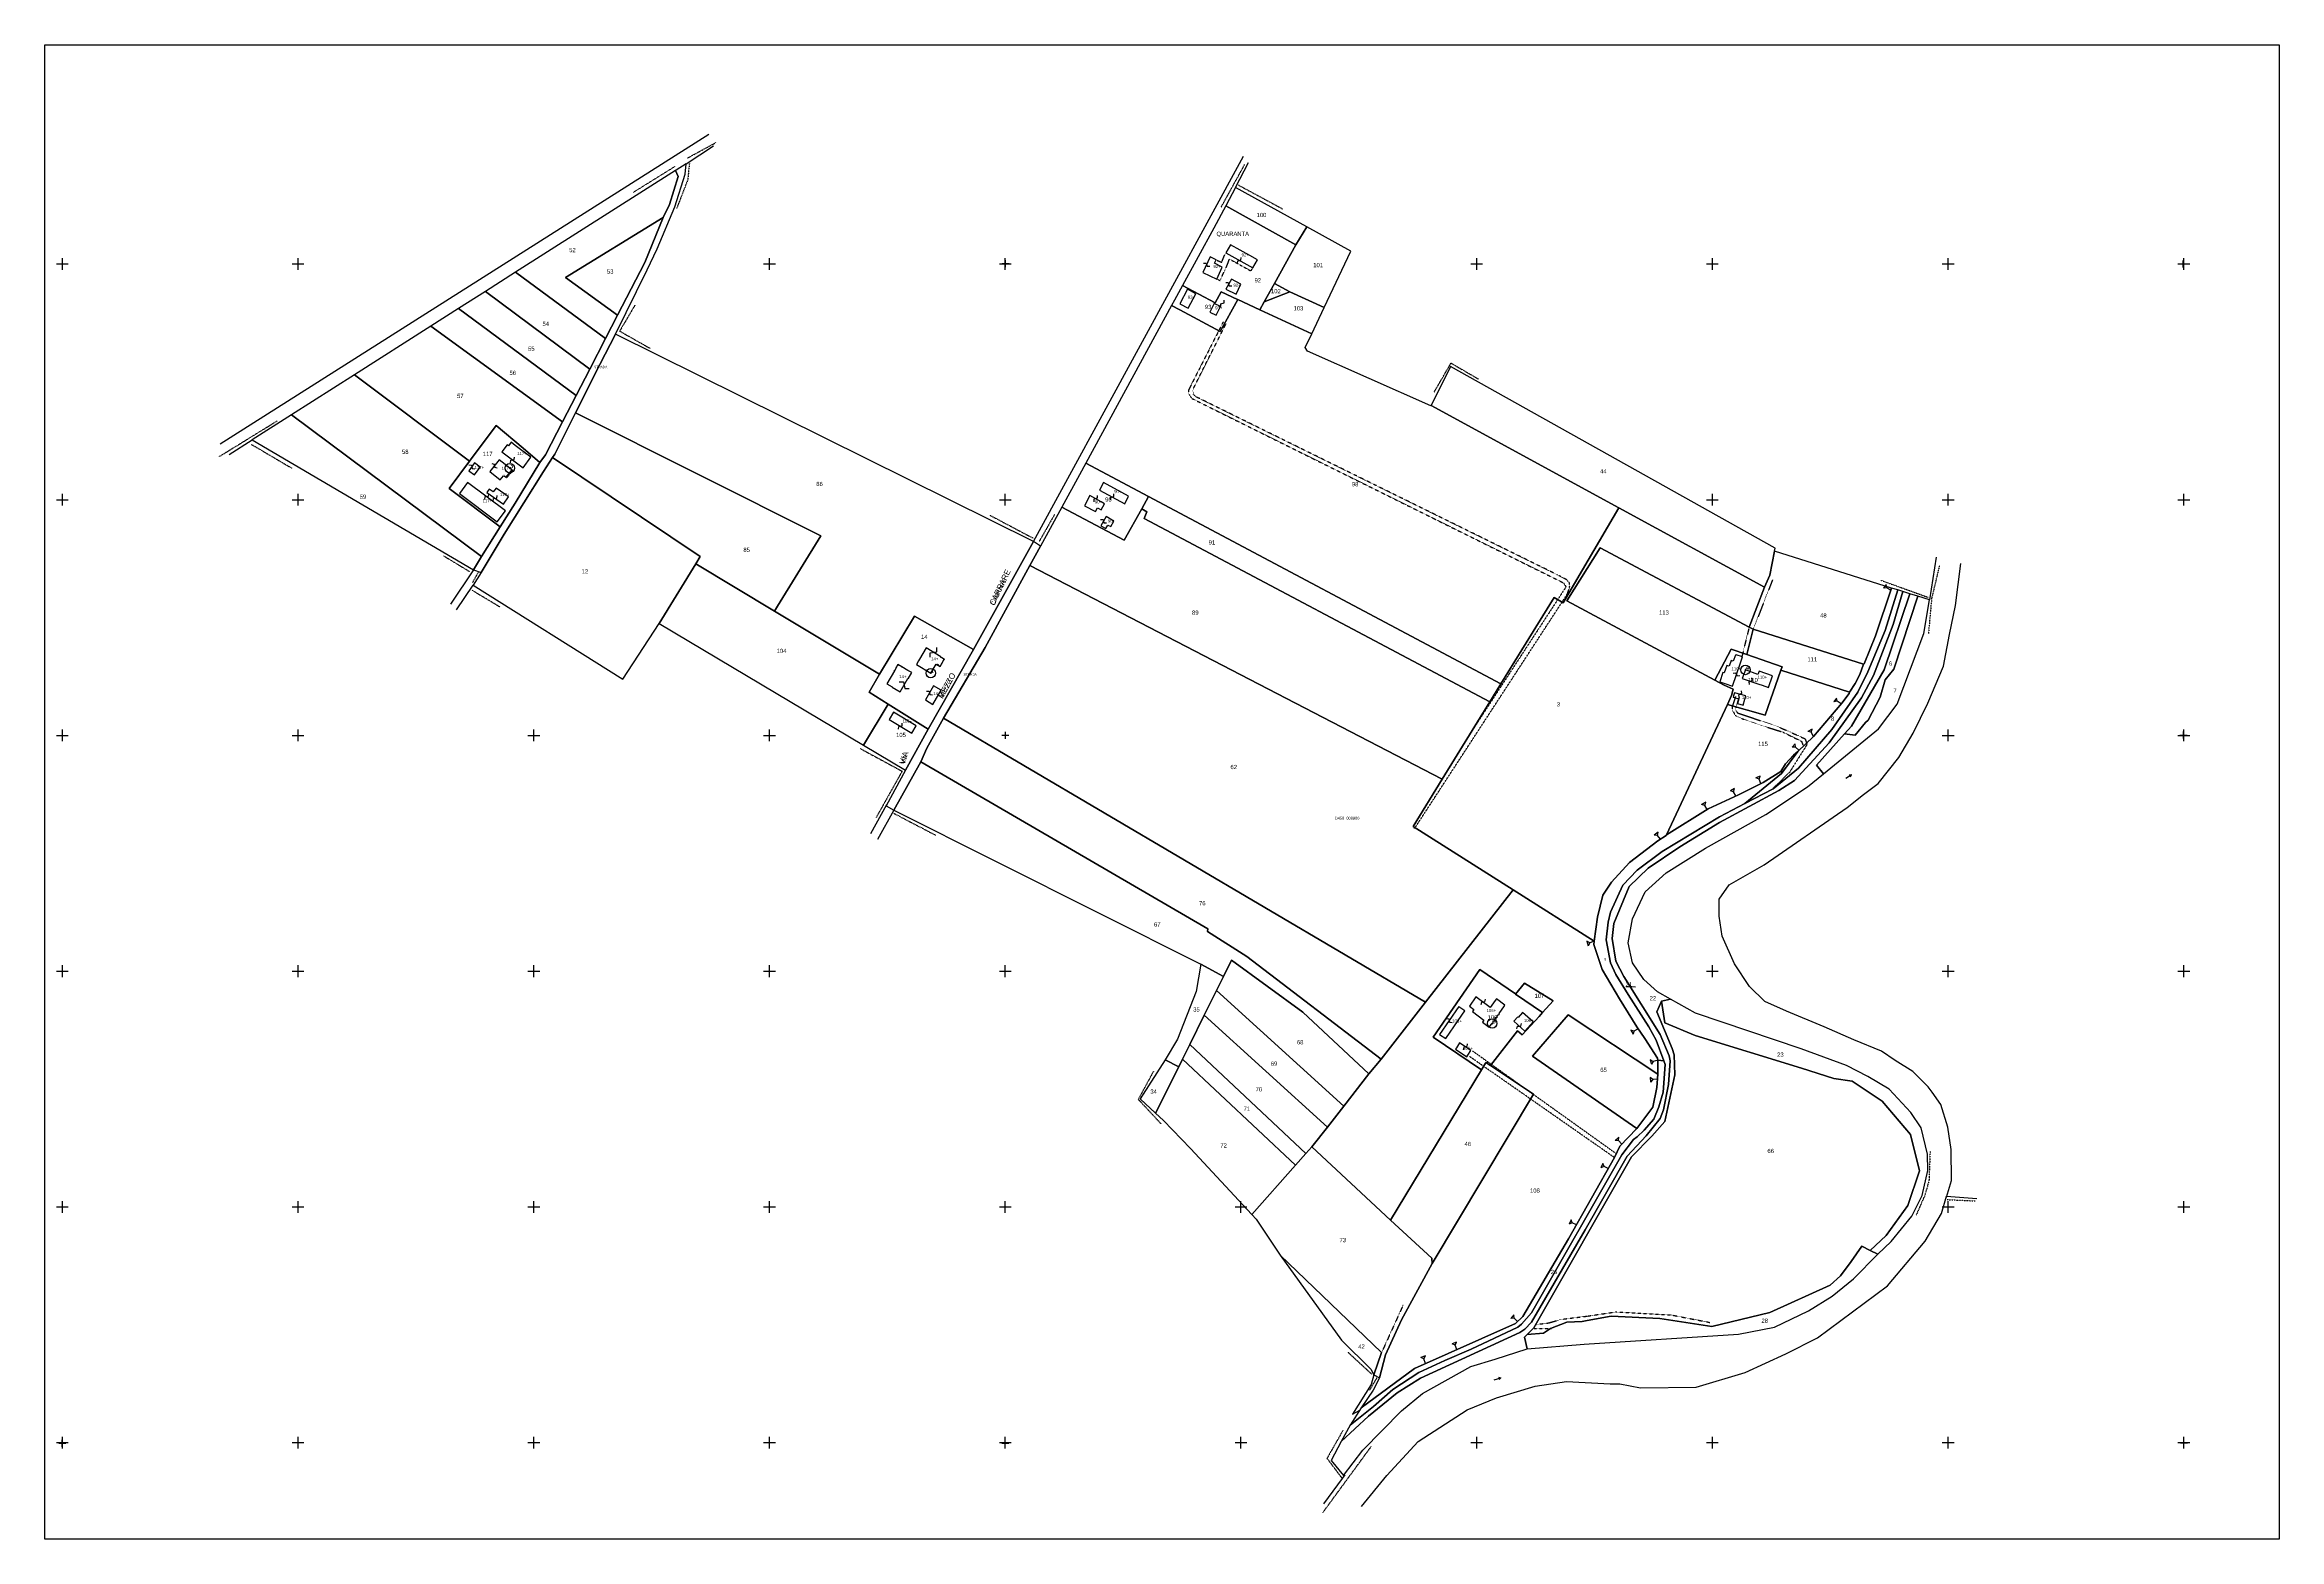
# Model space of a CAD drawing. Header units: metres. Extents: x 14185 to 16081, y -24882 to -23614.
import ezdxf

# ---------------------------------------------------------------- set-up
doc = ezdxf.new("R2010")
doc.units = ezdxf.units.M
for name, pattern in [('CONTINUA', [0]), ('FRECCETTA', [1, -1]), ('TRATTEGGIATA2', [0.3, 0.15, -0.15]), ('TRATTEGGIATA5', [0.3, 0.15, -0.15]), ('TRATTO-PUNTO', [0.4, 0.15, -0.125, 0, -0.125])]:
    doc.linetypes.add(name, pattern=pattern)
for name, color, linetype in [('CONFINE', 3, 'CONTINUA'), ('FABBRICATI', 1, 'CONTINUA'), ('FIDUCIALI', 5, 'CONTINUA'), ('LINEEVARIE', 6, 'CONTINUA'), ('PARTICELLE', 7, 'CONTINUA'), ('SIMBOLI', 6, 'CONTINUA'), ('STRADE', 8, 'CONTINUA'), ('TESTI', 3, 'CONTINUA')]:
    doc.layers.add(name, color=color, linetype=linetype)

# ---------------------------------------------------------------- blocks, each defined once
blk = doc.blocks.new('20', base_point=(5, 5))
at = {"layer": 'SIMBOLI'}
blk.add_circle((5, 5), 4, dxfattribs=at)
blk.add_point((5, 5), dxfattribs=at)
blk = doc.blocks.new('1', base_point=(5, 5))
at = {"layer": 'SIMBOLI'}
for p, q in [((2, 5), (8, 5)), ((5, 2), (5, 8))]:
    blk.add_line(p, q, dxfattribs=at)
blk = doc.blocks.new('3', base_point=(5, 5))
at = {"layer": 'SIMBOLI'}
for p, q in [((0, 5), (10, 5)), ((5, 0), (5, 10))]:
    blk.add_line(p, q, dxfattribs=at)
blk = doc.blocks.new('9', base_point=(5, 5))
at = {"layer": 'SIMBOLI'}
for p, q in [((2, 5), (4, 6)), ((4, 6), (6, 4)), ((6, 4), (8, 5))]:
    blk.add_line(p, q, dxfattribs=at)
blk = doc.blocks.new('2', base_point=(2, 5))
at = {"layer": 'SIMBOLI'}
for p, q in [((2, 5), (6, 5)), ((6, 5), (8, 7)), ((6, 5), (8, 3)), ((8, 3), (8, 7))]:
    blk.add_line(p, q, dxfattribs=at)
blk = doc.blocks.new('6', base_point=(8, 5))
at = {"layer": 'SIMBOLI'}
for p in [(2, 5), (6, 6), (6, 4)]:
    blk.add_line(p, (8, 5), dxfattribs=at)
blk = doc.blocks.new('14', base_point=(5, 5))
at = {"layer": 'SIMBOLI'}
for p, q in [((0, 5), (3, 7)), ((3, 7), (7, 3)), ((7, 3), (10, 5))]:
    blk.add_line(p, q, dxfattribs=at)

msp = doc.modelspace()

# ---------------------------------------------------------------- linework, layer by layer
at = {"layer": 'CONFINE'}
msp.add_lwpolyline([(14548.712, -24059.486), (14555.278, -24061.921), (14548.602, -24072.456), (14675.661, -24152.235), (14706.44, -24105.151), (14879.61, -24208.247), (14915.436, -24229.576), (14898.9, -24259.636), (14905.474, -24263.286), (15165.933, -24393.923), (15161.988, -24417.255), (15146.034, -24457.646), (15135.704, -24475.35), (15114.468, -24508.281), (15127.477, -24520.357), (15134.396, -24526.78), (15157.253, -24550.424), (15209.172, -24606.432), (15212.805, -24610.458), (15233.206, -24640.955), (15285.41, -24713.024), (15310.051, -24737.618), (15312.826, -24742.36), (15317.412, -24744.911), (15312.106, -24755.335), (15301.958, -24770.571), (15292.785, -24785.224), (15285.072, -24798.914), (15276.495, -24815.27), (15287.041, -24827.91), (15303.435, -24806.361), (15336.292, -24773.093), (15354.155, -24758.322), (15394.953, -24735.28), (15415.62, -24729.304), (15442.814, -24720.444), (15491.056, -24716.396), (15622.256, -24707.845), (15652.772, -24702.101), (15681.453, -24688.215), (15701.616, -24675.657), (15719.835, -24660.884), (15740.447, -24640.189), (15751.536, -24629.296), (15769.251, -24607.991), (15778.009, -24590.399), (15782.882, -24569.087), (15782.479, -24555.361), (15777.141, -24532.805), (15768.471, -24519.95), (15750.107, -24500.022), (15731.961, -24489.312), (15713.825, -24480.122), (15675.25, -24466.015), (15585.698, -24435.61), (15564.358, -24423.753), (15553.287, -24417.557), (15541.741, -24407.053), (15532.199, -24392.937), (15528.626, -24375.941), (15532.187, -24355.702), (15542.937, -24332.827), (15560.891, -24316.587), (15594.141, -24295.575), (15645.255, -24267.189), (15680.77, -24243.577), (15694.167, -24232.596), (15740.821, -24194.356), (15756.813, -24173.368), (15779.277, -24113.426), (15784.151, -24085.072), (15774.206, -24081.937), (15767.487, -24079.818), (15761.636, -24077.973), (15757.231, -24076.584), (15751.998, -24074.934), (15652.696, -24043.624), (15653.287, -24041.137), (15377.89, -23887.102), (15361.278, -23920.004), (15361.023, -23920.508), (15256.382, -23873.901), (15254.585, -23870.975), (15260.147, -23859.204), (15270.608, -23837.069), (15293.238, -23789.183), (15255.982, -23768.618), (15195.498, -23735.23), (15187.041, -23750.769), (15176.84, -23769.516), (15150.32, -23818.248), (15143.594, -23830.609), (15141.063, -23835.259), (15068.342, -23968.892), (15062.88, -23978.928), (15047.978, -24006.313), (15030.012, -24039.327), (15023.842, -24035.42), (14669.209, -23859.619), (14696.28, -23805.115), (14704.68, -23787.222), (14719.755, -23751.6), (14728.288, -23723.827), (14729.138, -23714.956), (14720.649, -23720.387), (14720.181, -23720.685), (14584.592, -23806.966), (14558.953, -23823.281), (14536.079, -23837.837), (14512.69, -23852.72), (14447.853, -23893.978), (14394.503, -23927.927), (14361.084, -23949.193), (14548.712, -24059.486)], close=True, dxfattribs=at)
at = {"layer": 'FABBRICATI'}
for points in [[(15177.519, -23799.356), (15178.848, -23796.511), (15174.009, -23794.036), (15167.717, -23807.276), (15179.435, -23812.794), (15184.159, -23802.6), (15177.519, -23799.356)], [(15187.211, -23790.721), (15209.971, -23803.397), (15213.913, -23796.395), (15207.504, -23792.846), (15191.125, -23783.705), (15187.211, -23790.721)], [(15199.991, -23817.115), (15192.103, -23812.942), (15187.129, -23821.463), (15195.789, -23825.757), (15199.991, -23817.115)], [(15148.145, -23833.781), (15155.072, -23837.478), (15161.598, -23825.309), (15154.689, -23821.521), (15148.145, -23833.781)], [(15177.336, -23833.679), (15173.665, -23840.884), (15178.894, -23843.508), (15182.554, -23836.248), (15177.336, -23833.679)], [(14578.557, -23954.341), (14577.305, -23953.436), (14572.843, -23959.341), (14591.049, -23973.075), (14597.353, -23963.892), (14584.233, -23953.942), (14580.866, -23951.306), (14578.557, -23954.341)], [(14549.604, -23978.983), (14554.49, -23972.438), (14549.819, -23968.851), (14544.985, -23975.454), (14549.604, -23978.983)], [(14574.391, -23979.635), (14576.303, -23981.034), (14576.48, -23981.076), (14576.647, -23980.965), (14581.449, -23974.963), (14581.521, -23974.814), (14581.477, -23974.69), (14579.575, -23973.217), (14570.628, -23966.105), (14562.609, -23976.194), (14571.471, -23983.25), (14574.391, -23979.635)], [(14569.002, -24018.78), (14576.001, -24009.41), (14543.795, -23985.445), (14536.902, -23994.708), (14569.002, -24018.78)], [(14561.331, -23992.243), (14560.188, -23993.87), (14574.232, -24003.869), (14578.653, -23997.617), (14578.155, -23997.264), (14568.134, -23990.14), (14565.63, -23993.475), (14562.144, -23991.086), (14561.331, -23992.243)], [(15078.399, -24006.972), (15081.266, -24008.696), (15084.305, -24003.462), (15081.45, -24001.814), (15071.713, -23996.389), (15067.191, -24005.288), (15076.606, -24010.004), (15078.399, -24006.972)], [(15083.461, -23985.495), (15079.908, -23991.814), (15101.446, -24003.44), (15104.483, -23996.927), (15083.461, -23985.495)], [(15085.341, -24024.437), (15086.92, -24021.504), (15089.498, -24022.89), (15092.141, -24018.088), (15085.534, -24014.253), (15081.119, -24022.117), (15085.341, -24024.437)], [(14941.505, -24139.558), (14944.69, -24141.439), (14948.234, -24135.378), (14945.192, -24133.574), (14945.357, -24133.307), (14932.866, -24125.596), (14927.18, -24135.422), (14926.391, -24136.785), (14924.593, -24139.892), (14936.827, -24147.149), (14941.505, -24139.558)], [(15623.938, -24138.446), (15625.668, -24133.399), (15620.134, -24131.501), (15619.46, -24131.83), (15617.643, -24137.128), (15615.923, -24136.537), (15614.293, -24141.291), (15612.164, -24140.561), (15609.959, -24146.994), (15608.945, -24146.645), (15606.254, -24154.496), (15610.532, -24155.97), (15617.147, -24158.249), (15623.938, -24138.446)], [(14912.203, -24141.784), (14908.938, -24139.921), (14905.949, -24145.153), (14899.55, -24156.2), (14904.133, -24158.854), (14904.073, -24158.959), (14910.949, -24162.883), (14917.383, -24151.775), (14917.615, -24151.908), (14920.65, -24146.677), (14917.413, -24144.802), (14912.203, -24141.784)], [(15628.035, -24144.464), (15625.385, -24151.6), (15639.475, -24156.491), (15642.264, -24157.459), (15647.663, -24159.333), (15651.13, -24149.57), (15639.566, -24145.361), (15638.628, -24148.366), (15628.035, -24144.464)], [(14932.215, -24169.881), (14938.668, -24173.634), (14945.673, -24161.744), (14939.252, -24158.004), (14932.215, -24169.881)], [(15617.936, -24166.515), (15617.673, -24167.497), (15622.425, -24168.86), (15621.313, -24173.006), (15626.118, -24174.385), (15627.464, -24169.368), (15628.241, -24166.472), (15618.684, -24163.73), (15617.936, -24166.515)], [(14901.532, -24186.424), (14920.653, -24198.008), (14924.442, -24191.727), (14905.321, -24180.143), (14901.532, -24186.424)], [(15384.333, -24441.777), (15389.846, -24433.775), (15385.817, -24430.699), (15384.808, -24429.929), (15368.422, -24453.71), (15373.701, -24457.209), (15384.333, -24441.777)], [(15423.634, -24429.397), (15424.018, -24428.866), (15416.833, -24423.498), (15415.731, -24424.986), (15411.512, -24430.689), (15399.23, -24421.759), (15393.941, -24429.605), (15397.611, -24432.406), (15396.336, -24434.192), (15406.094, -24441.624), (15404.86, -24443.218), (15410.645, -24447.596), (15412.599, -24444.932), (15412.91, -24444.509), (15413.329, -24444.807), (15414.247, -24443.515), (15413.716, -24443.146), (15414.489, -24442.072), (15415.015, -24442.437), (15415.806, -24441.323), (15415.375, -24441.021), (15415.272, -24440.949), (15416.408, -24439.364), (15416.937, -24439.732), (15417.631, -24438.756), (15417.101, -24438.39), (15418.093, -24436.998), (15418.616, -24437.369), (15419.474, -24436.163), (15418.995, -24435.825), (15423.634, -24429.397)], [(15431.441, -24442.454), (15440.782, -24451.018), (15448.015, -24443.128), (15438.953, -24435.128), (15435.329, -24439.197), (15434.78, -24438.708), (15431.441, -24442.454)], [(15382.791, -24464.948), (15381.954, -24466.176), (15391.528, -24472.656), (15392.423, -24471.34), (15395.13, -24467.364), (15385.557, -24460.882), (15382.791, -24464.948)]]:
    msp.add_lwpolyline(points, close=True, dxfattribs=at)
at = {"layer": 'LINEEVARIE', "color": 2}
msp.add_lwpolyline([(14185, -24882), (14185, -23614), (16081, -23614), (16081, -24882), (14185, -24882)], dxfattribs=at)
at = {"layer": 'LINEEVARIE'}
for points in [[(14333.852, -23952.683), (14748.451, -23689.992)], [(14729.138, -23714.956), (14752.328, -23699.741)], [(15023.842, -24035.42), (15202.111, -23708.687)], [(15195.498, -23735.23), (15206.513, -23713.873)], [(14341.427, -23961.544), (14361.084, -23949.193)], [(14548.712, -24059.486), (14529.175, -24088.555)], [(15798.728, -24591.769), (15802.992, -24577.553), (15802.652, -24551.212), (15799.828, -24532.489), (15793.753, -24513.073), (15786.462, -24502.518), (15783.087, -24498.212), (15770.1, -24485.033), (15754.958, -24475.67), (15743.585, -24468.001), (15720.013, -24458.142), (15694.86, -24447.128), (15662.737, -24433.835), (15644.456, -24425.71), (15631.523, -24412.936), (15618.799, -24393.829), (15608.276, -24370.196), (15605.719, -24353.244), (15605.666, -24338.806), (15614.261, -24326.889), (15643.986, -24309.854), (15714.446, -24261.115), (15728.327, -24250.223), (15740.594, -24240.864), (15758.049, -24218.7), (15770.339, -24198.144), (15782.897, -24172.672), (15796.074, -24141.37), (15801.11, -24114.383), (15806.163, -24089.877), (15810.831, -24054.027)], [(15789.831, -24048.758), (15784.151, -24085.072)], [(14534.488, -24093.379), (14548.602, -24072.456)], [(14899.261, -24258.98), (14885.771, -24283.389)], [(14905.474, -24263.286), (14891.492, -24288.414)], [(15302.203, -24854.295), (15323.892, -24827.895), (15350.385, -24799.08), (15391.866, -24772.132), (15416.918, -24761.869), (15449.74, -24752.158), (15476.207, -24748.014), (15513.124, -24750.228), (15521.497, -24750.016), (15538.932, -24753.435), (15586.082, -24752.84), (15627.819, -24740.48), (15662.171, -24724.678), (15689.077, -24711.058), (15748.557, -24667.008), (15780.618, -24628.933), (15794.511, -24605.478), (15798.569, -24590.858), (15824.267, -24592.901)], [(15312.826, -24742.36), (15310.346, -24750.585), (15294.639, -24775.776), (15300.724, -24772.542)], [(15285.938, -24830.523), (15270.158, -24851.944)], [(15288.206, -24827.445), (15285.938, -24830.523)]]:
    msp.add_lwpolyline(points, dxfattribs=at)
at = {"layer": 'LINEEVARIE', "linetype": 'TRATTO-PUNTO'}
for points in [[(14730.525, -23710.082), (14754.44, -23697.041)], [(14684.643, -23739.089), (14720.168, -23716.996)], [(14731.98, -23714.884), (14730.606, -23728.674), (14721.086, -23753.212)], [(15183.282, -23751.732), (15203.175, -23715.62)], [(15197.563, -23732.935), (15235.371, -23753.33)], [(14685.733, -23835.081), (14672.844, -23856.959), (14698.836, -23871.715)], [(15363.883, -23908.785), (15378.224, -23884.111), (15401.619, -23897.721)], [(14333.268, -23963.275), (14382.491, -23933.029)], [(14360.147, -23952.948), (14394.604, -23973.216)], [(14987.087, -24013.244), (15023.568, -24032.585)], [(15041.7, -24012.747), (15028.917, -24035.231)], [(14523.095, -24047.412), (14545.423, -24060.928)], [(15792.672, -24055.78), (15786.019, -24083.64), (15783.338, -24113.498)], [(14547.77, -24076.869), (14571.168, -24090.884)], [(14553.049, -24061.094), (14547.977, -24070.231)], [(15742.612, -24068.25), (15783.018, -24082.801)], [(14876.983, -24211.161), (14912.498, -24230.357), (14890.545, -24269.524)], [(14905.443, -24266.073), (14941.005, -24284.66)], [(15125.772, -24484.896), (15112.898, -24508.749), (15132.08, -24529.431)], [(15784.696, -24553.065), (15783.755, -24577.642), (15780.29, -24590.028), (15772.748, -24607.257)], [(15799.25, -24593.791), (15823.013, -24594.936)], [(15290.864, -24723.37), (15310.638, -24741.616)], [(15315.281, -24744.977), (15309.163, -24755.407)], [(15286.414, -24789.767), (15272.979, -24813.32), (15285.938, -24830.523)], [(15310.317, -24803.373), (15269.247, -24859.498)]]:
    msp.add_lwpolyline(points, dxfattribs=at)
at = {"layer": 'LINEEVARIE', "linetype": 'TRATTEGGIATA5'}
for points in [[(15178.848, -23796.511), (15183.656, -23798.63), (15185.703, -23793.307), (15187.211, -23790.721)], [(15179.435, -23812.794), (15182.243, -23814.051), (15188.314, -23800.993), (15190.257, -23795.834), (15208.516, -23805.974), (15209.971, -23803.397)], [(14579.575, -23973.217), (14582.097, -23975.26), (14577.043, -23981.498), (14574.519, -23979.451)], [(14945.296, -24133.414), (14948.291, -24135.12), (14944.827, -24141.203), (14941.832, -24139.497)], [(14905.949, -24145.153), (14908.981, -24139.918), (14912.203, -24141.784)]]:
    msp.add_lwpolyline(points, dxfattribs=at)
at = {"layer": 'LINEEVARIE', "linetype": 'TRATTEGGIATA2'}
for points in [[(15184.919, -23849.23), (15156.809, -23904.411), (15155.458, -23907.156), (15155.785, -23910.396), (15158.401, -23914.177), (15473.711, -24070.607), (15475.765, -24073.986), (15396.78, -24194.893)], [(15347.285, -24278.926), (15477.025, -24079.854), (15478.218, -24076.248), (15478.959, -24073.456), (15478.736, -24070.672), (15476.331, -24067.903), (15468.536, -24063.805), (15161.333, -23912.484), (15159.797, -23910.621), (15159.115, -23907.485), (15160.011, -23904.996), (15187.488, -23850.388)], [(15650.992, -24068.105), (15634.641, -24109.866)], [(15631.177, -24108.118), (15623.877, -24137.807)], [(15619.575, -24167.006), (15616.788, -24175.803), (15617.012, -24178.841), (15619.837, -24183.532), (15626.608, -24186.319), (15641.873, -24191.579), (15659.831, -24197.173), (15675.571, -24204.962), (15676.761, -24208.145)], [(15622.513, -24167.885), (15619.939, -24176.438), (15619.956, -24178.87), (15621.341, -24180.886), (15654.058, -24191.946), (15666.176, -24197.177), (15678.703, -24202.912), (15680.31, -24207.612), (15665.605, -24231.073), (15650.938, -24245.524)], [(15516.982, -24558.199), (15393.737, -24472.212)], [(15396.58, -24467.74), (15518.503, -24554.843)], [(15337.731, -24683.009), (15319.29, -24723.569)], [(15463.352, -24703.476), (15448.783, -24703.379)], [(15450.012, -24699.802), (15460.93, -24698.427), (15471.872, -24695.359), (15493.73, -24692.667), (15517.865, -24689.098), (15565.241, -24691.693), (15597.924, -24698.041)]]:
    msp.add_lwpolyline(points, dxfattribs=at)
at = {"layer": 'PARTICELLE', "color": 2, "linetype": 'FRECCETTA'}
msp.add_line((15526.454, -24412.99), (15534.781, -24413.334), dxfattribs=at)
at = {"layer": 'PARTICELLE'}
for points in [[(14720.181, -23720.685), (14584.592, -23806.966), (14660.848, -23863.317), (14670.972, -23843.497), (14626.837, -23811.394), (14709.617, -23760.539), (14715.172, -23749.455), (14722.413, -23725.694), (14720.181, -23720.685)], [(15255.982, -23768.618), (15195.498, -23735.23), (15187.041, -23750.769), (15246.607, -23783.742), (15255.982, -23768.618)], [(15216.124, -23838.847), (15219.824, -23832.159), (15228.438, -23816.586), (15246.607, -23783.742), (15187.041, -23750.769), (15176.84, -23769.516), (15150.32, -23818.248), (15177.976, -23832.937), (15183.156, -23823.691), (15197.194, -23830.144), (15197.415, -23830.246), (15216.124, -23838.847)], [(14709.617, -23760.539), (14626.837, -23811.394), (14670.972, -23843.497), (14694.104, -23798.9), (14709.617, -23760.539)], [(15270.608, -23837.069), (15293.238, -23789.183), (15255.982, -23768.618), (15246.607, -23783.742), (15228.438, -23816.586), (15241.436, -23823.757), (15270.608, -23837.069)], [(14584.592, -23806.966), (14558.953, -23823.281), (14647.553, -23889.347), (14660.848, -23863.317), (14584.592, -23806.966)], [(14558.953, -23823.281), (14536.079, -23837.837), (14635.991, -23911.701), (14647.553, -23889.347), (14558.953, -23823.281)], [(15520.725, -24006.944), (15361.278, -23920.004), (15361.023, -23920.508), (15256.382, -23873.901), (15254.585, -23870.975), (15260.147, -23859.204), (15216.124, -23838.847), (15197.415, -23830.246), (15182.409, -23857.401), (15148.101, -23838.975), (15141.063, -23835.259), (15068.342, -23968.892), (15121.577, -23997.206), (15420.619, -24156.253), (15465.829, -24082.873), (15473.426, -24087.58), (15520.725, -24006.944)], [(15183.156, -23823.691), (15177.976, -23832.937), (15150.32, -23818.248), (15143.594, -23830.609), (15141.063, -23835.259), (15148.101, -23838.975), (15182.409, -23857.401), (15197.415, -23830.246), (15197.194, -23830.144), (15183.156, -23823.691)], [(15219.824, -23832.159), (15216.124, -23838.847), (15260.147, -23859.204), (15270.608, -23837.069), (15241.436, -23823.757), (15219.824, -23832.159)], [(15228.438, -23816.586), (15219.824, -23832.159), (15241.436, -23823.757), (15228.438, -23816.586)], [(14635.991, -23911.701), (14536.079, -23837.837), (14512.69, -23852.72), (14624.454, -23934.007), (14635.991, -23911.701)], [(14605.899, -23967.315), (14609.892, -23962.028), (14624.454, -23934.007), (14512.69, -23852.72), (14447.853, -23893.978), (14545.484, -23967.329), (14568.177, -23937.17), (14590.843, -23956.338), (14605.192, -23968.474), (14605.899, -23967.315)], [(14635.372, -23926.231), (14843.611, -24030.7), (14806.861, -24090.359), (14804.2, -24094.473), (14893.383, -24147.92), (14922.98, -24098.768), (14973.079, -24127.23), (15023.842, -24035.42), (14669.209, -23859.619), (14655.89, -23885.198), (14635.372, -23926.231)], [(15361.278, -23920.004), (15520.725, -24006.944), (15644.301, -24074.325), (15648.729, -24063.916), (15652.696, -24043.624), (15653.287, -24041.137), (15377.89, -23887.102), (15361.278, -23920.004)], [(14545.484, -23967.329), (14447.853, -23893.978), (14394.503, -23927.927), (14555.69, -24048.31), (14571.498, -24023.137), (14528.077, -23990.464), (14545.484, -23967.329)], [(14737.351, -24054.41), (14804.2, -24094.473), (14806.861, -24090.359), (14843.611, -24030.7), (14635.372, -23926.231), (14617.856, -23961.261), (14615.998, -23964.162), (14741.158, -24048.16), (14737.351, -24054.41)], [(14548.712, -24059.486), (14555.69, -24048.31), (14394.503, -23927.927), (14361.084, -23949.193), (14548.712, -24059.486)], [(14584.145, -24002.996), (14605.192, -23968.474), (14590.843, -23956.338), (14568.177, -23937.17), (14545.484, -23967.329), (14528.077, -23990.464), (14571.498, -24023.137), (14584.145, -24002.996)], [(14706.44, -24105.151), (14737.351, -24054.41), (14741.158, -24048.16), (14615.998, -23964.162), (14608.114, -23976.023), (14574.789, -24029.205), (14555.278, -24061.921), (14548.602, -24072.456), (14675.661, -24152.235), (14706.44, -24105.151)], [(15100.974, -24034.469), (15115.75, -24007.745), (15121.577, -23997.206), (15068.342, -23968.892), (15062.88, -23978.928), (15047.978, -24006.313), (15100.974, -24034.469)], [(15115.75, -24007.745), (15120.256, -24010.201), (15117.911, -24015.993), (15411.147, -24171.606), (15420.619, -24156.253), (15121.577, -23997.206), (15115.75, -24007.745)], [(15020.891, -24055.705), (15370.792, -24237.012), (15411.147, -24171.606), (15117.911, -24015.993), (15120.256, -24010.201), (15115.75, -24007.745), (15100.974, -24034.469), (15047.978, -24006.313), (15030.012, -24039.327), (15020.891, -24055.705)], [(15420.619, -24156.253), (15411.147, -24171.606), (15370.792, -24237.012), (15346.005, -24277.314), (15430.933, -24331.07), (15499.756, -24374.631), (15502.381, -24354.095), (15507.171, -24335.417), (15514.301, -24324.524), (15529.561, -24307.746), (15553.592, -24289.537), (15560.869, -24284.975), (15561.164, -24284.342), (15612.759, -24173.652), (15616.312, -24166.029), (15617.543, -24160.802), (15609.997, -24157.36), (15602.033, -24153.099), (15476.51, -24085.936), (15504.715, -24040.847), (15631.177, -24108.118), (15644.301, -24074.325), (15520.725, -24006.944), (15473.426, -24087.58), (15465.829, -24082.873), (15420.619, -24156.253)], [(15631.177, -24108.118), (15504.715, -24040.847), (15476.51, -24085.936), (15602.033, -24153.099), (15615.994, -24126.91), (15629.166, -24131.427), (15634.641, -24109.866), (15631.177, -24108.118)], [(14893.383, -24147.92), (14804.2, -24094.473), (14737.351, -24054.41), (14706.44, -24105.151), (14879.61, -24208.247), (14900.67, -24173.354), (14884.508, -24163.233), (14893.383, -24147.92)], [(14947.565, -24185.244), (15356.66, -24426.279), (15430.933, -24331.07), (15346.005, -24277.314), (15370.792, -24237.012), (15020.891, -24055.705), (14982.921, -24125.334), (14947.565, -24185.244)], [(15652.696, -24043.624), (15648.729, -24063.916), (15644.301, -24074.325), (15631.177, -24108.118), (15634.641, -24109.866), (15728.097, -24139.634), (15728.703, -24139.275), (15738.33, -24115.547), (15751.998, -24074.934), (15652.696, -24043.624)], [(15694.167, -24232.596), (15688.405, -24225.234), (15712.174, -24198.769), (15718.065, -24192.09), (15745.693, -24144.471), (15767.487, -24079.818), (15761.636, -24077.973), (15753.387, -24105.863), (15736.59, -24149.148), (15726.523, -24168.066), (15699.03, -24206.159), (15669.615, -24238.187), (15656.377, -24246.693), (15606.117, -24273.806), (15572.408, -24294.466), (15545.482, -24312.494), (15529.453, -24328.214), (15516.226, -24359.618), (15514.845, -24372.343), (15518.028, -24391.622), (15524.77, -24404.592), (15555.728, -24453.761), (15563.319, -24471.893), (15564.212, -24476.193), (15562.832, -24496.213), (15558.468, -24517.674), (15555.728, -24524.938), (15543.802, -24539.564), (15527.582, -24557.008), (15492.141, -24619.323), (15446.509, -24697.671), (15440.866, -24703.588), (15436.674, -24706.506), (15352.336, -24745.215), (15332.477, -24757.72), (15308.204, -24777.501), (15285.072, -24798.914), (15276.495, -24815.27), (15287.041, -24827.91), (15303.435, -24806.361), (15336.292, -24773.093), (15354.155, -24758.322), (15394.953, -24735.28), (15415.62, -24729.304), (15442.814, -24720.444), (15440.611, -24710.429), (15442.895, -24708.147), (15448.372, -24702.673), (15531.241, -24557.589), (15548.475, -24539.986), (15559.757, -24527.594), (15568.205, -24488.018), (15567.423, -24470.901), (15565.863, -24465.643), (15552.849, -24434.43), (15556.947, -24425.383), (15564.358, -24423.753), (15553.287, -24417.557), (15541.741, -24407.053), (15532.199, -24392.937), (15528.626, -24375.941), (15532.187, -24355.702), (15542.937, -24332.827), (15560.891, -24316.587), (15594.141, -24295.575), (15645.255, -24267.189), (15680.77, -24243.577), (15694.167, -24232.596)], [(15285.072, -24798.914), (15308.204, -24777.501), (15332.477, -24757.72), (15352.336, -24745.215), (15436.674, -24706.506), (15440.866, -24703.588), (15446.509, -24697.671), (15492.141, -24619.323), (15527.582, -24557.008), (15543.802, -24539.564), (15555.728, -24524.938), (15558.468, -24517.674), (15562.832, -24496.213), (15564.212, -24476.193), (15563.319, -24471.893), (15555.728, -24453.761), (15524.77, -24404.592), (15518.028, -24391.622), (15514.845, -24372.343), (15516.226, -24359.618), (15529.453, -24328.214), (15545.482, -24312.494), (15572.408, -24294.466), (15606.117, -24273.806), (15656.377, -24246.693), (15669.615, -24238.187), (15699.03, -24206.159), (15726.523, -24168.066), (15736.59, -24149.148), (15753.387, -24105.863), (15761.636, -24077.973), (15757.231, -24076.584), (15746.572, -24111.029), (15731.948, -24145.939), (15723.342, -24163.378), (15701.438, -24195.098), (15673.044, -24227.828), (15651.544, -24245.208), (15627.473, -24257.744), (15606.031, -24268.994), (15557.26, -24298.528), (15536.206, -24314.233), (15523.862, -24327.089), (15513.518, -24349.91), (15511.497, -24358.385), (15509.878, -24373.342), (15513.47, -24393.073), (15518.057, -24402.868), (15528.432, -24419.916), (15545.935, -24447.145), (15552.259, -24458.447), (15558.812, -24475.936), (15560.02, -24479.161), (15558.107, -24502.681), (15554.643, -24515.118), (15550.3, -24525.484), (15541.993, -24534.917), (15536.043, -24540.533), (15533.014, -24542.784), (15523.21, -24555.925), (15446.402, -24689.819), (15437.995, -24699.455), (15434.968, -24702.061), (15395.305, -24720.637), (15372.888, -24730.273), (15351.034, -24740.614), (15328.752, -24754.96), (15312.41, -24769.416), (15292.785, -24785.224), (15285.072, -24798.914)], [(15757.231, -24076.584), (15751.998, -24074.934), (15738.33, -24115.547), (15728.703, -24139.275), (15728.097, -24139.634), (15725.063, -24148.37), (15721.006, -24155.998), (15716.235, -24163.277), (15716.091, -24164.393), (15709.855, -24172.544), (15685.643, -24200.886), (15672.346, -24213.572), (15658.508, -24232.391), (15627.473, -24257.744), (15651.544, -24245.208), (15673.044, -24227.828), (15701.438, -24195.098), (15723.342, -24163.378), (15731.948, -24145.939), (15746.572, -24111.029), (15757.231, -24076.584)], [(15774.206, -24081.937), (15753.861, -24143.855), (15746.566, -24152.925), (15742.305, -24167.496), (15732.039, -24187.125), (15729.82, -24189.167), (15721.065, -24199.869), (15712.174, -24198.769), (15688.405, -24225.234), (15694.167, -24232.596), (15740.821, -24194.356), (15756.813, -24173.368), (15779.277, -24113.426), (15784.151, -24085.072), (15774.206, -24081.937)], [(15774.206, -24081.937), (15767.487, -24079.818), (15745.693, -24144.471), (15718.065, -24192.09), (15712.174, -24198.769), (15721.065, -24199.869), (15729.82, -24189.167), (15732.039, -24187.125), (15742.305, -24167.496), (15746.566, -24152.925), (15753.861, -24143.855), (15774.206, -24081.937)], [(14934.73, -24194.683), (14973.079, -24127.23), (14922.98, -24098.768), (14893.383, -24147.92), (14884.508, -24163.233), (14900.67, -24173.354), (14934.73, -24194.683)], [(15728.097, -24139.634), (15634.641, -24109.866), (15629.166, -24131.427), (15659.217, -24141.732), (15658.159, -24144.711), (15716.235, -24163.277), (15721.006, -24155.998), (15725.063, -24148.37), (15728.097, -24139.634)], [(15658.159, -24144.711), (15659.217, -24141.732), (15629.166, -24131.427), (15615.994, -24126.91), (15602.033, -24153.099), (15609.997, -24157.36), (15617.543, -24160.802), (15616.312, -24166.029), (15612.759, -24173.652), (15644.632, -24182.818), (15658.159, -24144.711)], [(15672.346, -24213.572), (15685.643, -24200.886), (15709.855, -24172.544), (15716.091, -24164.393), (15716.235, -24163.277), (15658.159, -24144.711), (15644.632, -24182.818), (15612.759, -24173.652), (15561.164, -24284.342), (15596.542, -24262.173), (15622.09, -24250.336), (15643.131, -24239.848), (15658.089, -24230.52), (15662.054, -24224.158), (15668.751, -24216.663), (15672.346, -24213.572)], [(14934.73, -24194.683), (14900.67, -24173.354), (14879.61, -24208.247), (14915.436, -24229.576), (14934.73, -24194.683)], [(15319.038, -24474.679), (15356.66, -24426.279), (14947.565, -24185.244), (14933.438, -24210.766), (14928.275, -24222.354), (15171.863, -24364.193), (15171.473, -24366.374), (15205.074, -24387.61), (15319.038, -24474.679)], [(15165.933, -24393.923), (15185.084, -24404.502), (15191.95, -24390.695), (15252.362, -24434.837), (15308.629, -24487.162), (15319.038, -24474.679), (15205.074, -24387.61), (15171.473, -24366.374), (15171.863, -24364.193), (14928.275, -24222.354), (14905.474, -24263.286), (15165.933, -24393.923)], [(15513.518, -24349.91), (15523.862, -24327.089), (15536.206, -24314.233), (15557.26, -24298.528), (15606.031, -24268.994), (15627.473, -24257.744), (15658.508, -24232.391), (15672.346, -24213.572), (15668.751, -24216.663), (15662.054, -24224.158), (15658.089, -24230.52), (15643.131, -24239.848), (15622.09, -24250.336), (15596.542, -24262.173), (15561.164, -24284.342), (15560.869, -24284.975), (15553.592, -24289.537), (15529.561, -24307.746), (15514.301, -24324.524), (15507.171, -24335.417), (15502.381, -24354.095), (15499.756, -24374.631), (15499.4, -24377.42), (15506.504, -24398.494), (15521.2, -24423.565), (15535.835, -24447.32), (15542.808, -24457.148), (15553.536, -24473.838), (15553.56, -24475.497), (15558.812, -24475.936), (15552.259, -24458.447), (15545.935, -24447.145), (15528.432, -24419.916), (15518.057, -24402.868), (15513.47, -24393.073), (15509.878, -24373.342), (15511.497, -24358.385), (15513.518, -24349.91)], [(15432.883, -24419.353), (15432.97, -24419.413), (15440.704, -24410.268), (15465.021, -24425.087), (15455.875, -24435.179), (15453.015, -24438.336), (15438.682, -24454.154), (15434.647, -24450.637), (15411.732, -24480.152), (15448.227, -24504.391), (15362.252, -24648.027), (15336.146, -24695.685), (15322.655, -24725.622), (15317.412, -24744.911), (15312.106, -24755.335), (15301.958, -24770.571), (15347.151, -24736.995), (15432.863, -24698.834), (15439.066, -24693.115), (15477.984, -24627.126), (15516.982, -24558.199), (15521.38, -24548.491), (15535.872, -24533.372), (15447.337, -24472.025), (15477.593, -24437.002), (15553.735, -24487.515), (15553.56, -24475.497), (15553.536, -24473.838), (15542.808, -24457.148), (15535.835, -24447.32), (15521.2, -24423.565), (15506.504, -24398.494), (15499.4, -24377.42), (15499.756, -24374.631), (15430.933, -24331.07), (15356.66, -24426.279), (15319.038, -24474.679), (15308.629, -24487.162), (15287.192, -24514.526), (15273.411, -24532.306), (15260.08, -24549.121), (15327.014, -24611.234), (15404.11, -24483.612), (15363.07, -24455.926), (15402.62, -24398.52), (15432.883, -24419.353)], [(15135.704, -24475.35), (15147.167, -24481.296), (15150.508, -24474.529), (15156.529, -24462.334), (15168.851, -24437.378), (15179.277, -24416.263), (15185.084, -24404.502), (15165.933, -24393.923), (15161.988, -24417.255), (15146.034, -24457.646), (15135.704, -24475.35)], [(15185.084, -24404.502), (15179.277, -24416.263), (15287.192, -24514.526), (15308.629, -24487.162), (15252.362, -24434.837), (15191.95, -24390.695), (15185.084, -24404.502)], [(15407.405, -24478.158), (15407.784, -24477.53), (15411.732, -24480.152), (15434.647, -24450.637), (15438.682, -24454.154), (15453.015, -24438.336), (15455.875, -24435.179), (15432.97, -24419.413), (15432.883, -24419.353), (15402.62, -24398.52), (15363.07, -24455.926), (15404.11, -24483.612), (15407.405, -24478.158)], [(15179.277, -24416.263), (15168.851, -24437.378), (15273.411, -24532.306), (15287.192, -24514.526), (15179.277, -24416.263)], [(15440.704, -24410.268), (15432.97, -24419.413), (15455.875, -24435.179), (15465.021, -24425.087), (15440.704, -24410.268)], [(15168.851, -24437.378), (15156.529, -24462.334), (15254.993, -24554.629), (15260.08, -24549.121), (15273.411, -24532.306), (15168.851, -24437.378)], [(15442.895, -24708.147), (15456.576, -24707.071), (15462.639, -24703.177), (15476.509, -24697.909), (15489.514, -24697.357), (15493.664, -24696.24), (15514.139, -24692.689), (15555.402, -24694.554), (15599.572, -24701.503), (15648.742, -24689.684), (15700.005, -24666.381), (15708.591, -24658.365), (15717.79, -24646.438), (15726.922, -24633.244), (15733.873, -24636.858), (15747.483, -24624.369), (15765.859, -24598.842), (15775.655, -24569.418), (15768.115, -24538.64), (15744.15, -24510.298), (15718.649, -24493.432), (15703.03, -24491.194), (15675.699, -24482.361), (15585.427, -24454.609), (15559.717, -24443.752), (15556.947, -24425.383), (15552.849, -24434.43), (15565.863, -24465.643), (15567.423, -24470.901), (15568.205, -24488.018), (15559.757, -24527.594), (15548.475, -24539.986), (15531.241, -24557.589), (15448.372, -24702.673), (15442.895, -24708.147)], [(15535.872, -24533.372), (15549.417, -24515.511), (15552.85, -24498.667), (15553.735, -24487.515), (15477.593, -24437.002), (15447.337, -24472.025), (15535.872, -24533.372)], [(15564.358, -24423.753), (15556.947, -24425.383), (15559.717, -24443.752), (15585.427, -24454.609), (15675.699, -24482.361), (15703.03, -24491.194), (15718.649, -24493.432), (15744.15, -24510.298), (15768.115, -24538.64), (15775.655, -24569.418), (15765.859, -24598.842), (15747.483, -24624.369), (15733.873, -24636.858), (15740.447, -24640.189), (15751.536, -24629.296), (15769.251, -24607.991), (15778.009, -24590.399), (15782.882, -24569.087), (15782.479, -24555.361), (15777.141, -24532.805), (15768.471, -24519.95), (15750.107, -24500.022), (15731.961, -24489.312), (15713.825, -24480.122), (15675.25, -24466.015), (15585.698, -24435.61), (15564.358, -24423.753)], [(15127.477, -24520.357), (15147.167, -24481.296), (15135.704, -24475.35), (15114.468, -24508.281), (15127.477, -24520.357)], [(15209.172, -24606.432), (15246.282, -24564.52), (15150.508, -24474.529), (15147.167, -24481.296), (15127.477, -24520.357), (15134.396, -24526.78), (15157.253, -24550.424), (15209.172, -24606.432)], [(15156.529, -24462.334), (15150.508, -24474.529), (15246.282, -24564.52), (15254.993, -24554.629), (15156.529, -24462.334)], [(15553.56, -24475.497), (15553.735, -24487.515), (15552.85, -24498.667), (15549.417, -24515.511), (15535.872, -24533.372), (15521.38, -24548.491), (15516.982, -24558.199), (15477.984, -24627.126), (15439.066, -24693.115), (15432.863, -24698.834), (15347.151, -24736.995), (15301.958, -24770.571), (15292.785, -24785.224), (15312.41, -24769.416), (15328.752, -24754.96), (15351.034, -24740.614), (15372.888, -24730.273), (15395.305, -24720.637), (15434.968, -24702.061), (15437.995, -24699.455), (15446.402, -24689.819), (15523.21, -24555.925), (15533.014, -24542.784), (15536.043, -24540.533), (15541.993, -24534.917), (15550.3, -24525.484), (15554.643, -24515.118), (15558.107, -24502.681), (15560.02, -24479.161), (15558.812, -24475.936), (15553.56, -24475.497)], [(15362.252, -24648.027), (15448.227, -24504.391), (15411.732, -24480.152), (15407.784, -24477.53), (15407.405, -24478.158), (15404.11, -24483.612), (15327.014, -24611.234), (15361.916, -24643.622), (15362.252, -24648.027)], [(15317.412, -24744.911), (15322.655, -24725.622), (15336.146, -24695.685), (15362.252, -24648.027), (15361.916, -24643.622), (15327.014, -24611.234), (15260.08, -24549.121), (15254.993, -24554.629), (15246.282, -24564.52), (15209.172, -24606.432), (15212.805, -24610.458), (15233.206, -24640.955), (15319.29, -24723.569), (15312.826, -24742.36), (15317.412, -24744.911)], [(15312.826, -24742.36), (15319.29, -24723.569), (15233.206, -24640.955), (15285.41, -24713.024), (15310.051, -24737.618), (15312.826, -24742.36)], [(15740.447, -24640.189), (15733.873, -24636.858), (15726.922, -24633.244), (15717.79, -24646.438), (15708.591, -24658.365), (15700.005, -24666.381), (15648.742, -24689.684), (15599.572, -24701.503), (15555.402, -24694.554), (15514.139, -24692.689), (15493.664, -24696.24), (15489.514, -24697.357), (15476.509, -24697.909), (15462.639, -24703.177), (15456.576, -24707.071), (15442.895, -24708.147), (15440.611, -24710.429), (15442.814, -24720.444), (15491.056, -24716.396), (15622.256, -24707.845), (15652.772, -24702.101), (15681.453, -24688.215), (15701.616, -24675.657), (15719.835, -24660.884), (15740.447, -24640.189)]]:
    msp.add_lwpolyline(points, close=True, dxfattribs=at)
at = {"layer": 'STRADE'}
for points in [[(14720.649, -23720.387), (14720.181, -23720.685), (14722.413, -23725.694), (14715.172, -23749.455), (14709.617, -23760.539), (14694.104, -23798.9), (14670.972, -23843.497), (14660.848, -23863.317), (14647.553, -23889.347), (14635.991, -23911.701), (14624.454, -23934.007), (14609.892, -23962.028), (14605.899, -23967.315), (14605.192, -23968.474), (14584.145, -24002.996), (14571.498, -24023.137), (14555.69, -24048.31), (14548.712, -24059.486), (14555.278, -24061.921), (14574.789, -24029.205), (14608.114, -23976.023), (14615.998, -23964.162), (14617.856, -23961.261), (14635.372, -23926.231), (14655.89, -23885.198), (14669.209, -23859.619), (14696.28, -23805.115), (14704.68, -23787.222), (14719.755, -23751.6), (14728.288, -23723.827), (14729.138, -23714.956), (14720.649, -23720.387)], [(15023.842, -24035.42), (14973.079, -24127.23), (14934.73, -24194.683), (14915.436, -24229.576), (14898.9, -24259.636), (14905.474, -24263.286), (14928.275, -24222.354), (14933.438, -24210.766), (14947.565, -24185.244), (14982.921, -24125.334), (15020.891, -24055.705), (15030.012, -24039.327), (15023.842, -24035.42)]]:
    msp.add_lwpolyline(points, close=True, dxfattribs=at)

# ---------------------------------------------------------------- block references
at = {"layer": 'FIDUCIALI'}
for p in [(14579.575, -23973.217), (14936.827, -24147.149), (15628.035, -24144.464), (15413.197, -24444.303)]:
    msp.add_blockref('20', p, dxfattribs=at)
at = {"layer": 'SIMBOLI'}
for name, p, rotation in [('9', (15198.591, -23797.059), 60.91), ('9', (15170.863, -23800.657), 334.632), ('9', (15184.291, -23833.444), 61.827), ('9', (15189.616, -23817.203), 329.761), ('9', (14581.946, -23966.208), 53.002), ('9', (14547.402, -23972.152), 323.802), ('9', (14566.618, -23971.149), 321.568), ('9', (14559.898, -23997.427), 233.383), ('9', (14567.21, -23998.869), 54.55), ('9', (15076.582, -23999.102), 240.889), ('9', (15090.677, -23997.627), 61.655), ('9', (15083.327, -24018.185), 330.736), ('2', (15751.323, -24076.939), 145.084), ('14', (14939.112, -24129.451), 55.237), ('14', (14914.166, -24157.329), -33.177), ('9', (15620.543, -24148.347), 161.07), ('9', (15632.43, -24154.045), 70.88), ('9', (14935.734, -24163.942), 329.36), ('9', (15623.463, -24165.101), 254.011), ('2', (15709.192, -24173.32), 145.599), ('9', (14911.092, -24192.216), 58.79), ('2', (15673.341, -24212.624), 137.233), ('2', (15685.643, -24200.886), 118.554), ('2', (15619.964, -24251.321), 119.929), ('2', (15641.059, -24240.881), 112.079), ('6', (15718.154, -24233.073), 33.692), ('2', (15595.48, -24262.838), 119.184), ('2', (15555.975, -24288.043), 127.779), ('2', (15499.756, -24374.631), 198.602), ('9', (15376.615, -24441.819), 325.464), ('9', (15405.371, -24426.224), 234.013), ('9', (15436.112, -24446.736), 47.502), ('2', (15536.9, -24448.82), 210.004), ('9', (15390.344, -24464.123), 235.904), ('2', (15553.56, -24475.463), 195.106), ('2', (15553.399, -24491.75), 184.162), ('2', (15523.043, -24546.756), 131.274), ('2', (15511.698, -24567.539), 155.054), ('2', (15484.764, -24615.143), 156.142), ('2', (15434.725, -24697.117), 137.463), ('2', (15383.203, -24720.943), 112.251), ('2', (15356.548, -24732.811), 108.87), ('6', (15420.621, -24744.96), 15.987)]:
    msp.add_blockref(name, p, dxfattribs=dict(at, rotation=rotation))
for name, p in [('3', (14200, -23800)), ('3', (14400, -23800)), ('3', (14800, -23800)), ('3', (15000, -23800)), ('1', (15000.288, -23799.7)), ('3', (15400, -23800)), ('3', (15600, -23800)), ('3', (15800, -23800)), ('3', (16000, -23800)), ('1', (15999.44, -23800.013)), ('3', (14200, -24000)), ('3', (14400, -24000)), ('3', (15000, -24000)), ('3', (15600, -24000)), ('3', (15800, -24000)), ('3', (16000, -24000)), ('3', (14200, -24200)), ('1', (14200.127, -24200.062)), ('3', (14400, -24200)), ('3', (14600, -24200)), ('3', (14800, -24200)), ('1', (15000.177, -24199.906)), ('3', (15800, -24200)), ('3', (16000, -24200)), ('1', (15999.696, -24199.711)), ('3', (14200, -24400)), ('3', (14400, -24400)), ('3', (14600, -24400)), ('3', (14800, -24400)), ('3', (15000, -24400)), ('3', (15600, -24400)), ('3', (15800, -24400)), ('3', (16000, -24400)), ('3', (14200, -24600)), ('3', (14400, -24600)), ('3', (14600, -24600)), ('3', (14800, -24600)), ('3', (15000, -24600)), ('3', (15200, -24600)), ('3', (15800, -24600)), ('3', (16000, -24600)), ('3', (14200, -24800)), ('1', (14199.911, -24800.489)), ('3', (14400, -24800)), ('3', (14600, -24800)), ('3', (14800, -24800)), ('3', (15000, -24800)), ('1', (15000.01, -24800.394)), ('3', (15200, -24800)), ('3', (15400, -24800)), ('3', (15600, -24800)), ('3', (15800, -24800)), ('3', (16000, -24800)), ('1', (16000.08, -24800.276))]:
    msp.add_blockref(name, p, dxfattribs=at)

# ---------------------------------------------------------------- texts
at = {"layer": 'CONFINE', "color": 7}
msp.add_text('D458_008900', height=2.4, dxfattribs=at).set_placement((15279.665, -24271.433))
at = {"layer": 'FABBRICATI', "color": 7}
for s, p in [('92+', (15200.535, -23793.551)), ('92+', (15176.667, -23803.415)), ('93+', (15154.891, -23829.5)), ('92+', (15193.634, -23819.35)), ('93+', (15178.102, -23838.594)), ('117+', (14585.865, -23962.191)), ('117+', (14549.748, -23973.917)), ('117+', (14572.638, -23974.678)), ('117+', (14556.485, -24002.113)), ('117+', (14571.19, -23997.005)), ('90+', (15076.049, -24003.197)), ('90+', (15092.392, -23994.468)), ('90+', (15087.062, -24019.345)), ('14+', (14937.141, -24136.373)), ('14+', (14910.119, -24151.402)), ('110+', (15616.209, -24144.875)), ('110+', (15638.274, -24151.899)), ('14+', (14938.947, -24165.819)), ('110+', (15624.96, -24169.058)), ('105+', (14912.987, -24189.076)), ('106+', (15408.398, -24434.678)), ('106+', (15379.254, -24443.569)), ('106+', (15440.034, -24443.073)), ('106+', (15388.541, -24466.769))]:
    msp.add_text(s, height=2.6, dxfattribs=at).set_placement(p)
at = {"layer": 'FIDUCIALI'}
for s, p in [('3', (14579.575, -23973.217)), ('1', (14936.827, -24147.149)), ('4', (15628.035, -24144.464)), ('5', (15413.197, -24444.303))]:
    msp.add_text(s, height=4, dxfattribs=at).set_placement(p)
at = {"layer": 'PARTICELLE', "color": 7}
for s, height, p in [('100', 3.6, (15213.237, -23760.26)), ('52', 3.6, (14630.035, -23790.043)), ('53', 3.6, (14662.041, -23808.201)), ('92', 3.6, (15211.537, -23815.674)), ('101', 3.6, (15261.346, -23802.767)), ('102', 3.6, (15225.476, -23824.853)), ('54', 3.6, (14607.386, -23852.672)), ('93', 3.6, (15169.384, -23838.246)), ('103', 3.6, (15244.593, -23839.422)), ('55', 3.6, (14595.151, -23873.683)), ('56', 3.6, (14579.359, -23894.213)), ('57', 3.6, (14534.908, -23913.764)), ('58', 3.6, (14488.183, -23961.14)), ('117', 3.6, (14556.718, -23962.96)), ('44', 3.6, (15504.671, -23977.725)), ('59', 3.6, (14452.349, -23999.241)), ('86', 3.6, (14839.673, -23988.473)), ('90', 3.6, (15084.756, -24001.712)), ('98', 3.6, (15294.127, -23988.664)), ('85', 3.6, (14777.821, -24044.339)), ('91', 3.6, (15172.587, -24038.03)), ('12', 3.6, (14640.658, -24062.568)), ('89', 3.6, (15158.518, -24097.631)), ('113', 3.6, (15554.712, -24097.567)), ('48', 3.6, (15691.42, -24100.031)), ('14', 3.6, (14928.564, -24118.158)), ('104', 3.6, (14806.091, -24130.099)), ('111', 3.6, (15680.601, -24137.274)), ('110', 3.6, (15630.279, -24154.794)), ('6', 3.6, (15749.728, -24140.845)), ('3', 3.6, (15467.961, -24175.413)), ('7', 3.6, (15753.597, -24163.817)), ('8', 3.6, (15700.673, -24187.555)), ('105', 3.6, (14907.392, -24201.382)), ('115', 3.6, (15638.765, -24208.969)), ('62', 3.6, (15191.098, -24228.589)), ('76', 3.6, (15164.411, -24344.135)), ('67', 3.6, (15126.217, -24362.194)), ('9', 2.4, (15508.171, -24391.195)), ('107', 3.6, (15449.108, -24422.725)), ('21', 3.6, (15526.454, -24412.99)), ('35', 3.6, (15159.471, -24434.295)), ('106', 3.6, (15409.275, -24441.049)), ('22', 3.6, (15546.74, -24424.798)), ('69', 3.6, (15225.378, -24480.272)), ('68', 3.6, (15247.481, -24462.128)), ('23', 3.6, (15654.942, -24472.596)), ('65', 3.6, (15504.841, -24485.54)), ('34', 3.6, (15123.117, -24503.963)), ('71', 3.6, (15202.2, -24518.435)), ('70', 3.6, (15212.387, -24502.049)), ('72', 3.6, (15182.525, -24549.633)), ('46', 3.6, (15389.712, -24548.383)), ('66', 3.6, (15646.693, -24554.32)), ('108', 3.6, (15445.268, -24587.981)), ('73', 3.6, (15283.6, -24629.955)), ('26', 3.6, (15462.821, -24656.989)), ('28', 3.6, (15641.629, -24698.383)), ('42', 3.6, (15299.522, -24720.268))]:
    msp.add_text(s, height=height, dxfattribs=at).set_placement(p)
at = {"layer": 'STRADE', "color": 7}
for p in [(14651.143, -23888.439), (14964.624, -24149.353)]:
    msp.add_text('STRADA', height=2, dxfattribs=at).set_placement(p)
at = {"layer": 'TESTI', "color": 3}
msp.add_text('QUARANTA', height=3.6, dxfattribs=at).set_placement((15179.241, -23776.238))
for s, height, rotation, p in [('CARRARE', 5, 64.52, (14990.755, -24090.137)), ('CARRARE', 3.6, 64.52, (14990.755, -24090.137)), ('MEZZO', 5, 61.311, (14946.946, -24169.157)), ('MEZZO', 3.6, 61.311, (14946.946, -24169.157)), ('VIA', 5, 71.568, (14914.601, -24224.84)), ('VIA', 3.6, 71.568, (14914.601, -24224.84))]:
    msp.add_text(s, height=height, rotation=rotation, dxfattribs=at).set_placement(p)

doc.saveas('drawing.dxf')
